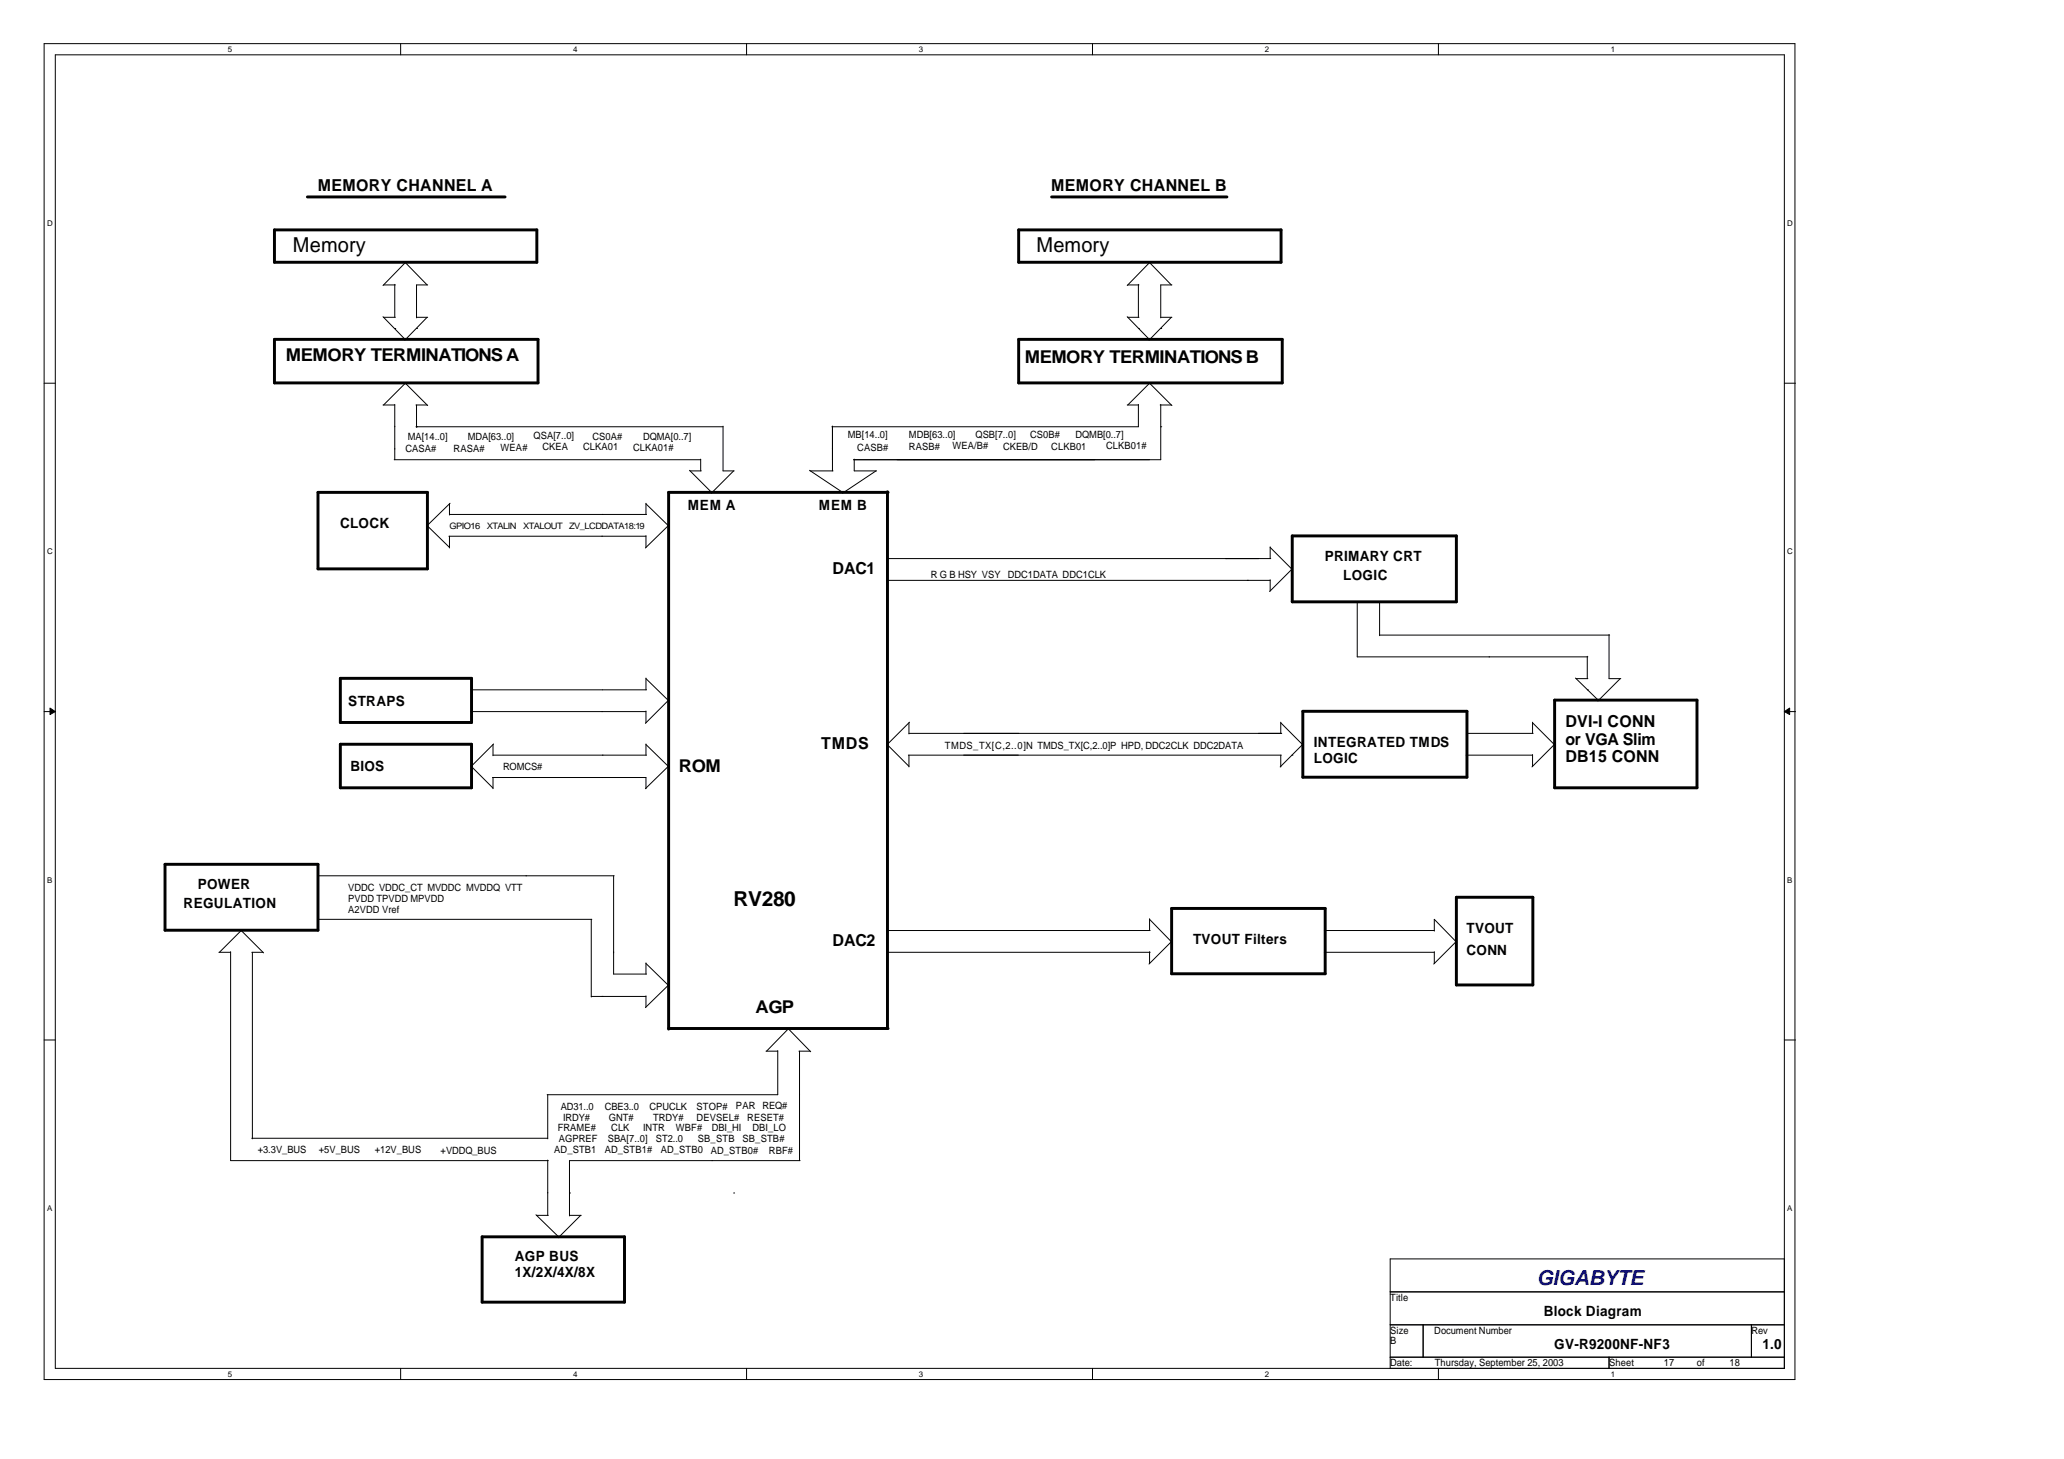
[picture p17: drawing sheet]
<svg xmlns="http://www.w3.org/2000/svg" width="297mm" height="210mm" viewBox="0 0 297 210" stroke-linecap="round" stroke-linejoin="round" font-family="sans-serif">
<defs><g id="words">
<g font-size="3">
<text x="42.2" y="36.3">Memory</text>
<text x="149.2" y="36.3">Memory</text>
<text x="105.6" y="130.3">RV280</text>
</g>
<text font-size="3" fill="#00f" x="221.1" y="184.9">GIGABYTE</text>
<g font-size="2.5">
<text x="41.1" y="52">MEMORY TERMINATIONS A</text>
<text x="147.5" y="52.2">MEMORY TERMINATIONS B</text>
<text x="97.7" y="111">ROM</text>
<text x="108.7" y="145.7">AGP</text>
</g>
<g font-size="2.4">
<text x="45.7" y="27.4">MEMORY CHANNEL A</text>
<text x="151.3" y="27.4">MEMORY CHANNEL B</text>
<text x="119.8" y="82.6">DAC1</text>
<text x="118.2" y="107.7">TMDS</text>
<text x="225.3" y="104.6">DVI-I CONN</text>
<text x="225.3" y="107.1">or VGA Slim</text>
<text x="225.3" y="109.7">DB15 CONN</text>
<text x="119.8" y="136.1">DAC2</text>
</g>
<g font-size="2">
<text x="48.9" y="76">CLOCK</text>
<text x="99" y="73.3">MEM A</text>
<text x="117.9" y="73.3">MEM B</text>
<text x="190.7" y="80.7">PRIMARY CRT</text>
<text x="193.3" y="83.4">LOGIC</text>
<text x="50.1" y="101.5">STRAPS</text>
<text x="189.1" y="107.5">INTEGRATED TMDS</text>
<text x="50.5" y="110.9">BIOS</text>
<text x="189.1" y="109.7">LOGIC</text>
<text x="26.4" y="130.7">REGULATION</text>
<text x="28.4" y="127.9">POWER</text>
<text x="171.7" y="135.8">TVOUT Filters</text>
<text x="211.1" y="137.4">CONN</text>
<text x="211.1" y="134.2">TVOUT</text>
<text x="74.1" y="181.5">AGP BUS</text>
<text x="74.1" y="183.7">1X/2X/4X/8X</text>
<text x="222.2" y="189.3">Block Diagram</text>
<text x="223.7" y="194.1">GV-R9200NF-NF3</text>
<text x="253.7" y="194.1">1.0</text>
</g>
<g font-size="1.4">
<text x="58.3" y="65">CASA#</text>
<text x="58.7" y="63.3">MA[14..0]</text>
<text x="65.3" y="65">RASA#</text>
<text x="67.3" y="63.3">MDA[63..0]</text>
<text x="72.1" y="64.9">WEA#</text>
<text x="76.8" y="63.2">QSA[7..0]</text>
<text x="78.1" y="64.8">CKEA</text>
<text x="83.9" y="64.8">CLKA01</text>
<text x="85.3" y="63.3">CS0A#</text>
<text x="91.1" y="64.9">CLKA01#</text>
<text x="92.5" y="63.3">DQMA[0..7]</text>
<text x="122" y="63">MB[14..0]</text>
<text x="123.4" y="64.9">CASB#</text>
<text x="130.8" y="63">MDB[63..0]</text>
<text x="130.8" y="64.8">RASB#</text>
<text x="137.1" y="64.6">WEA/B#</text>
<text x="140.4" y="63">QSB[7..0]</text>
<text x="144.4" y="64.8">CKEB/D</text>
<text x="148.3" y="63">CS0B#</text>
<text x="151.3" y="64.8">CLKB01</text>
<text x="154.8" y="63">DQMB[0..7]</text>
<text x="159.2" y="64.6">CLKB01#</text>
<text x="133.9" y="83.2">R G B HSY VSY</text>
<text x="145" y="83.2">DDC1DATA DDC1CLK</text>
<text x="136" y="107.7">TMDS_TX[C,2..0]N TMDS_TX[C,2..0]P HPD, DDC2CLK DDC2DATA</text>
<text x="72.4" y="110.8">ROMCS#</text>
<text x="50.1" y="128.2">VDDC VDDC_CT MVDDC MVDDQ VTT</text>
<text x="50.1" y="129.8">PVDD TPVDD MPVDD</text>
<text x="50.1" y="131.3">A2VDD Vref</text>
<text x="80.7" y="159.7">AD31..0</text>
<text x="81" y="161.3">IRDY#</text>
<text x="87" y="159.7">CBE3..0</text>
<text x="87.6" y="161.3">GNT#</text>
<text x="93.5" y="159.7">CPUCLK</text>
<text x="94" y="161.3">TRDY#</text>
<text x="100.2" y="159.7">STOP#</text>
<text x="100.2" y="161.3">DEVSEL#</text>
<text x="105.9" y="159.5">PAR REQ#</text>
<text x="107.5" y="161.3">RESET#</text>
<text x="37.1" y="165.9">+3.3V_BUS</text>
<text x="45.9" y="165.9">+5V_BUS</text>
<text x="53.9" y="165.9">+12V_BUS</text>
<text x="63.4" y="166">+VDDQ_BUS</text>
<text x="79.8" y="165.9">AD_STB1</text>
<text x="80.3" y="162.7">FRAME#</text>
<text x="80.4" y="164.3">AGPREF</text>
<text x="87" y="165.9">AD_STB1#</text>
<text x="87.5" y="164.3">SBA[7..0]</text>
<text x="88" y="162.7">CLK</text>
<text x="92.5" y="162.7">INTR</text>
<text x="94.4" y="164.3">ST2..0</text>
<text x="95.1" y="165.9">AD_STB0</text>
<text x="97.3" y="162.7">WBF#</text>
<text x="100.4" y="164.3">SB_STB</text>
<text x="102.3" y="166">AD_STB0#</text>
<text x="102.4" y="162.7">DBI_HI</text>
<text x="106.8" y="164.3">SB_STB#</text>
<text x="108.3" y="162.7">DBI_LO</text>
<text x="110.7" y="166">RBF#</text>
<text x="200.1" y="187.1">Title</text>
<text x="200.1" y="191.9">Size</text>
<text x="206.4" y="191.9">Document Number</text>
<text x="252.1" y="191.9">Rev</text>
<text x="200.1" y="196.5">Date:</text>
<text x="200.1" y="193.4">B</text>
<text x="206.5" y="196.5">Thursday, September 25, 2003</text>
<text x="231.6" y="196.5">Sheet</text>
<text x="239.4" y="196.5">17</text>
<text x="244.2" y="196.5">of</text>
<text x="248.9" y="196.5">18</text>
</g>
<g font-size="1.3">
<text x="64.7" y="76">GPIO16</text>
<text x="70.1" y="76">XTALIN</text>
<text x="75.3" y="76">XTALOUT</text>
<text x="81.9" y="76">ZV_LCDDATA18:19</text>
</g>
<g font-size="1.1">
<text x="32.8" y="7.5">5</text>
<text x="82.5" y="7.5">4</text>
<text x="132.2" y="7.5">3</text>
<text x="182" y="7.5">2</text>
<text x="231.8" y="7.5">1</text>
<text x="6.8" y="32.5">D</text>
<text x="257.2" y="32.5">D</text>
<text x="6.8" y="79.8">C</text>
<text x="257.2" y="79.8">C</text>
<text x="6.8" y="127">B</text>
<text x="257.2" y="127">B</text>
<text x="6.8" y="174.3">A</text>
<text x="257.2" y="174.3">A</text>
<text x="32.8" y="198.1">5</text>
<text x="82.5" y="198.1">4</text>
<text x="132.2" y="198.1">3</text>
<text x="182" y="198.1">2</text>
<text x="231.8" y="198.1">1</text>
</g>
</g></defs>
<path d="M6.3 6.3h252v192.2h-252zM8 7.9h248.8v189h-248.8z" fill="none" stroke="#000" stroke-width=".14"/>
<g fill="#fff">
<path d="M32.8 6.5h.6v1.3h-.6z"/>
<path d="M32.8 197.1h.6v1.3h-.6z"/>
</g>
<path d="M57.7 6.3v1.6M57.7 196.9v1.6" fill="none" stroke="#000" stroke-width=".14"/>
<g fill="#fff">
<path d="M82.5 6.5h.6v1.3h-.6z"/>
<path d="M82.5 197.1h.6v1.3h-.6z"/>
</g>
<path d="M107.4 6.3v1.6M107.4 196.9v1.6" fill="none" stroke="#000" stroke-width=".14"/>
<g fill="#fff">
<path d="M132.2 6.5h.6v1.3h-.6z"/>
<path d="M132.2 197.1h.6v1.3h-.6z"/>
</g>
<path d="M157.2 6.3v1.6M157.2 196.9v1.6" fill="none" stroke="#000" stroke-width=".14"/>
<g fill="#fff">
<path d="M182 6.5h.6v1.3h-.6z"/>
<path d="M182 197.1h.6v1.3h-.6z"/>
</g>
<path d="M207 6.3v1.6M207 196.9v1.6" fill="none" stroke="#000" stroke-width=".14"/>
<g fill="#fff">
<path d="M231.8 6.5h.6v1.3h-.6z"/>
<path d="M231.8 197.1h.6v1.3h-.6z"/>
<path d="M6.8 31.5h.7v1.3h-.7z"/>
<path d="M257.2 31.5h.8v1.3h-.8z"/>
<path d="M6.8 78.8h.7v1.2h-.7z"/>
<path d="M257.2 78.8h.8v1.2h-.8z"/>
</g>
<path d="M6.3 55.1h1.7M256.8 55.1h1.6" fill="none" stroke="#000" stroke-width=".14"/>
<g fill="#fff">
<path d="M6.8 126h.7v1.3h-.7z"/>
<path d="M257.2 126h.7v1.3h-.7z"/>
</g>
<path d="M6.3 102.4h1.7M256.8 102.4h1.6" fill="none" stroke="#000" stroke-width=".14"/>
<g fill="#000" stroke="#000" stroke-width=".14">
<path d="M7.2 101.9l.8 .5-.8 .4z" fill-rule="evenodd"/>
<path d="M256.8 102.4l.8-.5v.9z" fill-rule="evenodd"/>
</g>
<g fill="#fff">
<path d="M6.8 173.2h.6v1.3h-.6z"/>
<path d="M257.2 173.2h.6v1.3h-.6z"/>
</g>
<g fill="none" stroke="#000" stroke-width=".14">
<path d="M58.3 37.7l3.2 3.3M58.3 37.8l-3.2 3.3M165.4 37.7l3.2 3.3M165.4 37.8l-3.2 3.3M55.1 45.6l3.2 3.3M55.1 58.3h1.7M55.2 45.6h1.7M55.2 41h1.7M56.8 47.3h.1M56.8 40.9v4.7M56.8 58.2v7.9M58.3 55.1l3.3 3.2"/>
<path d="M58.4 55l-3.2 3.3M59.9 58.3h1.6M59.9 47.3h.1M59.9 58.3v3.2M59.9 45.6h1.7M61.5 45.6l-3.2 3.4M61.6 41h-1.7v4.7M162.2 58.3h1.6M162.2 45.6l3.2 3.3M162.3 45.6h1.6M162.3 41h1.6M163.8 47.3h.1"/>
<path d="M163.8 40.9v4.7M163.8 58.2v3.2h-44.1M165.4 55.1l3.3 3.2M165.5 55l-3.2 3.3M167 58.3h1.6M167 47.3h.1M167 45.6h1.7M167 58.2v7.9h-44.1M168.6 45.6l-3.2 3.4M168.7 41h-1.7v4.7M56.7 66.1h44.1M59.9 61.4h44.2"/>
<path d="M59.9 61.4h.1M61.4 75.5l3.3 3.3M64.6 77.1h28.4M64.7 74h28.3M64.7 72.5v1.6M64.7 77.1v1.7M64.8 72.4l-3.3 3.2M93 72.4v1.6M93 77.1v1.7M93 72.5l3.3 3.2M96.2 75.6l-3.3 3.2M99.2 67.7l3.2 3.2"/>
<path d="M99.3 67.7h1.6M100.8 66.1v1.6M104.1 61.3v6.4h1.6M105.6 67.7l-3.2 3.3M116.5 67.7l4.8 3.2M116.6 67.7h3.3M119.8 61.3v6.4M122.9 66.1v1.6h3.3M126.1 67.7l-4.9 3.3M167 61.4h.1M182.8 78.7v1.7M182.8 78.8l3.2 3.2"/>
<path d="M67.7 99.2h25.3M93 97.6v1.6M93 97.6l3.3 3.3M127.7 80.4h55.2M127.7 83.5h55.1M182.8 83.4v1.6M185.9 81.9l-3.2 3.2M195.3 86.5v8h33.2M198.5 86.6v4.9M198.5 91.4h33.1M226.7 97.6l3.3 3.2M226.8 97.6h1.7"/>
<path d="M228.4 99.2h.1M228.4 94.4v3.2M231.6 91.3v6.3h1.7M233.2 97.6l-3.2 3.3M67.7 102.4h25.3M67.7 110.2l3.3 3.2M70.9 111.9h22.1v1.6M71 108.6h22M71 107.1v1.6M71 111.9v1.6M71 107l-3.2 3.3M93 102.3v1.7"/>
<path d="M93 107v1.6M93 107.1l3.3 3.2M96.2 100.8l-3.3 3.3M96.2 110.3l-3.3 3.2M127.6 107l3.2 3.3M130.7 108.6h53.7M130.8 105.5h53.6M130.8 104v1.6M130.8 108.6v1.7M130.9 103.9l-3.2 3.2M184.3 105.5h.1M184.3 104l3.2 3.2"/>
<path d="M184.3 103.9v1.6M184.3 108.6v1.7M185.9 108.6h.1M187.5 107.1l-3.3 3.2M211 108.6h9.6M211.1 105.5h9.5M220.6 104l3.2 3.2M220.6 103.9v1.6M220.6 108.6v1.7M223.7 107.1l-3.2 3.2M31.5 137h1.7M33.2 136.9v30.1h45.7"/>
<path d="M34.7 133.9l3.2 3.2M34.8 133.8l-3.2 3.2M36.2 137h1.6M36.3 137v26.8M45.7 126h42.7M45.7 132.3h39.5M85.1 132.3v11.1M88.3 126v14.1h4.7M93 138.6l3.3 3.2M93 138.5v1.6M127.7 137h37.8M127.7 133.9h37.8"/>
<path d="M165.4 132.3l3.3 3.3M165.4 132.2v1.7M165.4 136.9v1.7M168.6 135.5l-3.2 3.2M190.6 137h15.8M190.6 133.9h15.8M206.4 134v-1.7l3.2 3.3M206.4 136.9v1.7M209.5 135.5l-3.2 3.2M6.3 149.6h1.7M78.8 157.5v6.3M85.1 143.4h7.9"/>
<path d="M93 143.3v1.6M96.2 141.7l-3.3 3.3M110.2 151.2h1.7M111.9 151.1v6.4h-33.2M113.5 148l3.2 3.3M113.5 147.9l-3.2 3.3M115 151.2h1.6M115.1 151.2v15.8M256.8 149.6h1.6M36.2 163.8h42.6M77.1 174.8l3.3 3.2M77.2 174.9h1.7"/>
<path d="M78.8 166.9v8M82 171.6h.1M82 174.9h1.7M83.6 174.9l-3.3 3.2M105.6 171.6h.1M115.1 167h-33.1v7.9M200.1 181.1h56.7v15.8h-56.7zM200.1 185.9h56.7M200.1 190.6h56.7M200.1 195.3h56.7M204.8 190.6v4.7M231.6 195.3v1.6"/>
<path d="M252.1 190.6v4.7"/>
</g>
<g fill="none" stroke="#000" stroke-width=".42">
<path d="M39.5 33.1h37.8v4.6h-37.8zM44.2 28.3h28.5M146.6 33.1h37.8v4.6h-37.8zM151.3 28.3h25.3M39.5 48.8h37.9v6.3h-37.9zM146.6 48.8h37.9v6.3h-37.9zM45.8 70.8h15.7v11h-15.7zM127.7 70.8v77.2M127.8 70.8h-31.6v77.3M186 77.1h23.6v9.5h-23.6zM49 97.6h18.9v6.3h-18.9zM49 107.1h18.9v6.2h-18.9z"/>
<path d="M187.5 102.3h23.6v9.5h-23.6zM223.7 100.7h20.5v12.6h-20.5zM23.8 124.3h22v9.5h-22zM168.6 130.7h22.1v9.4h-22.1zM209.6 129.1h11v12.6h-11zM96.2 148h31.6M69.4 177.9h20.5v9.4h-20.5z"/>
</g>
<use href="#words"/>
</svg>
